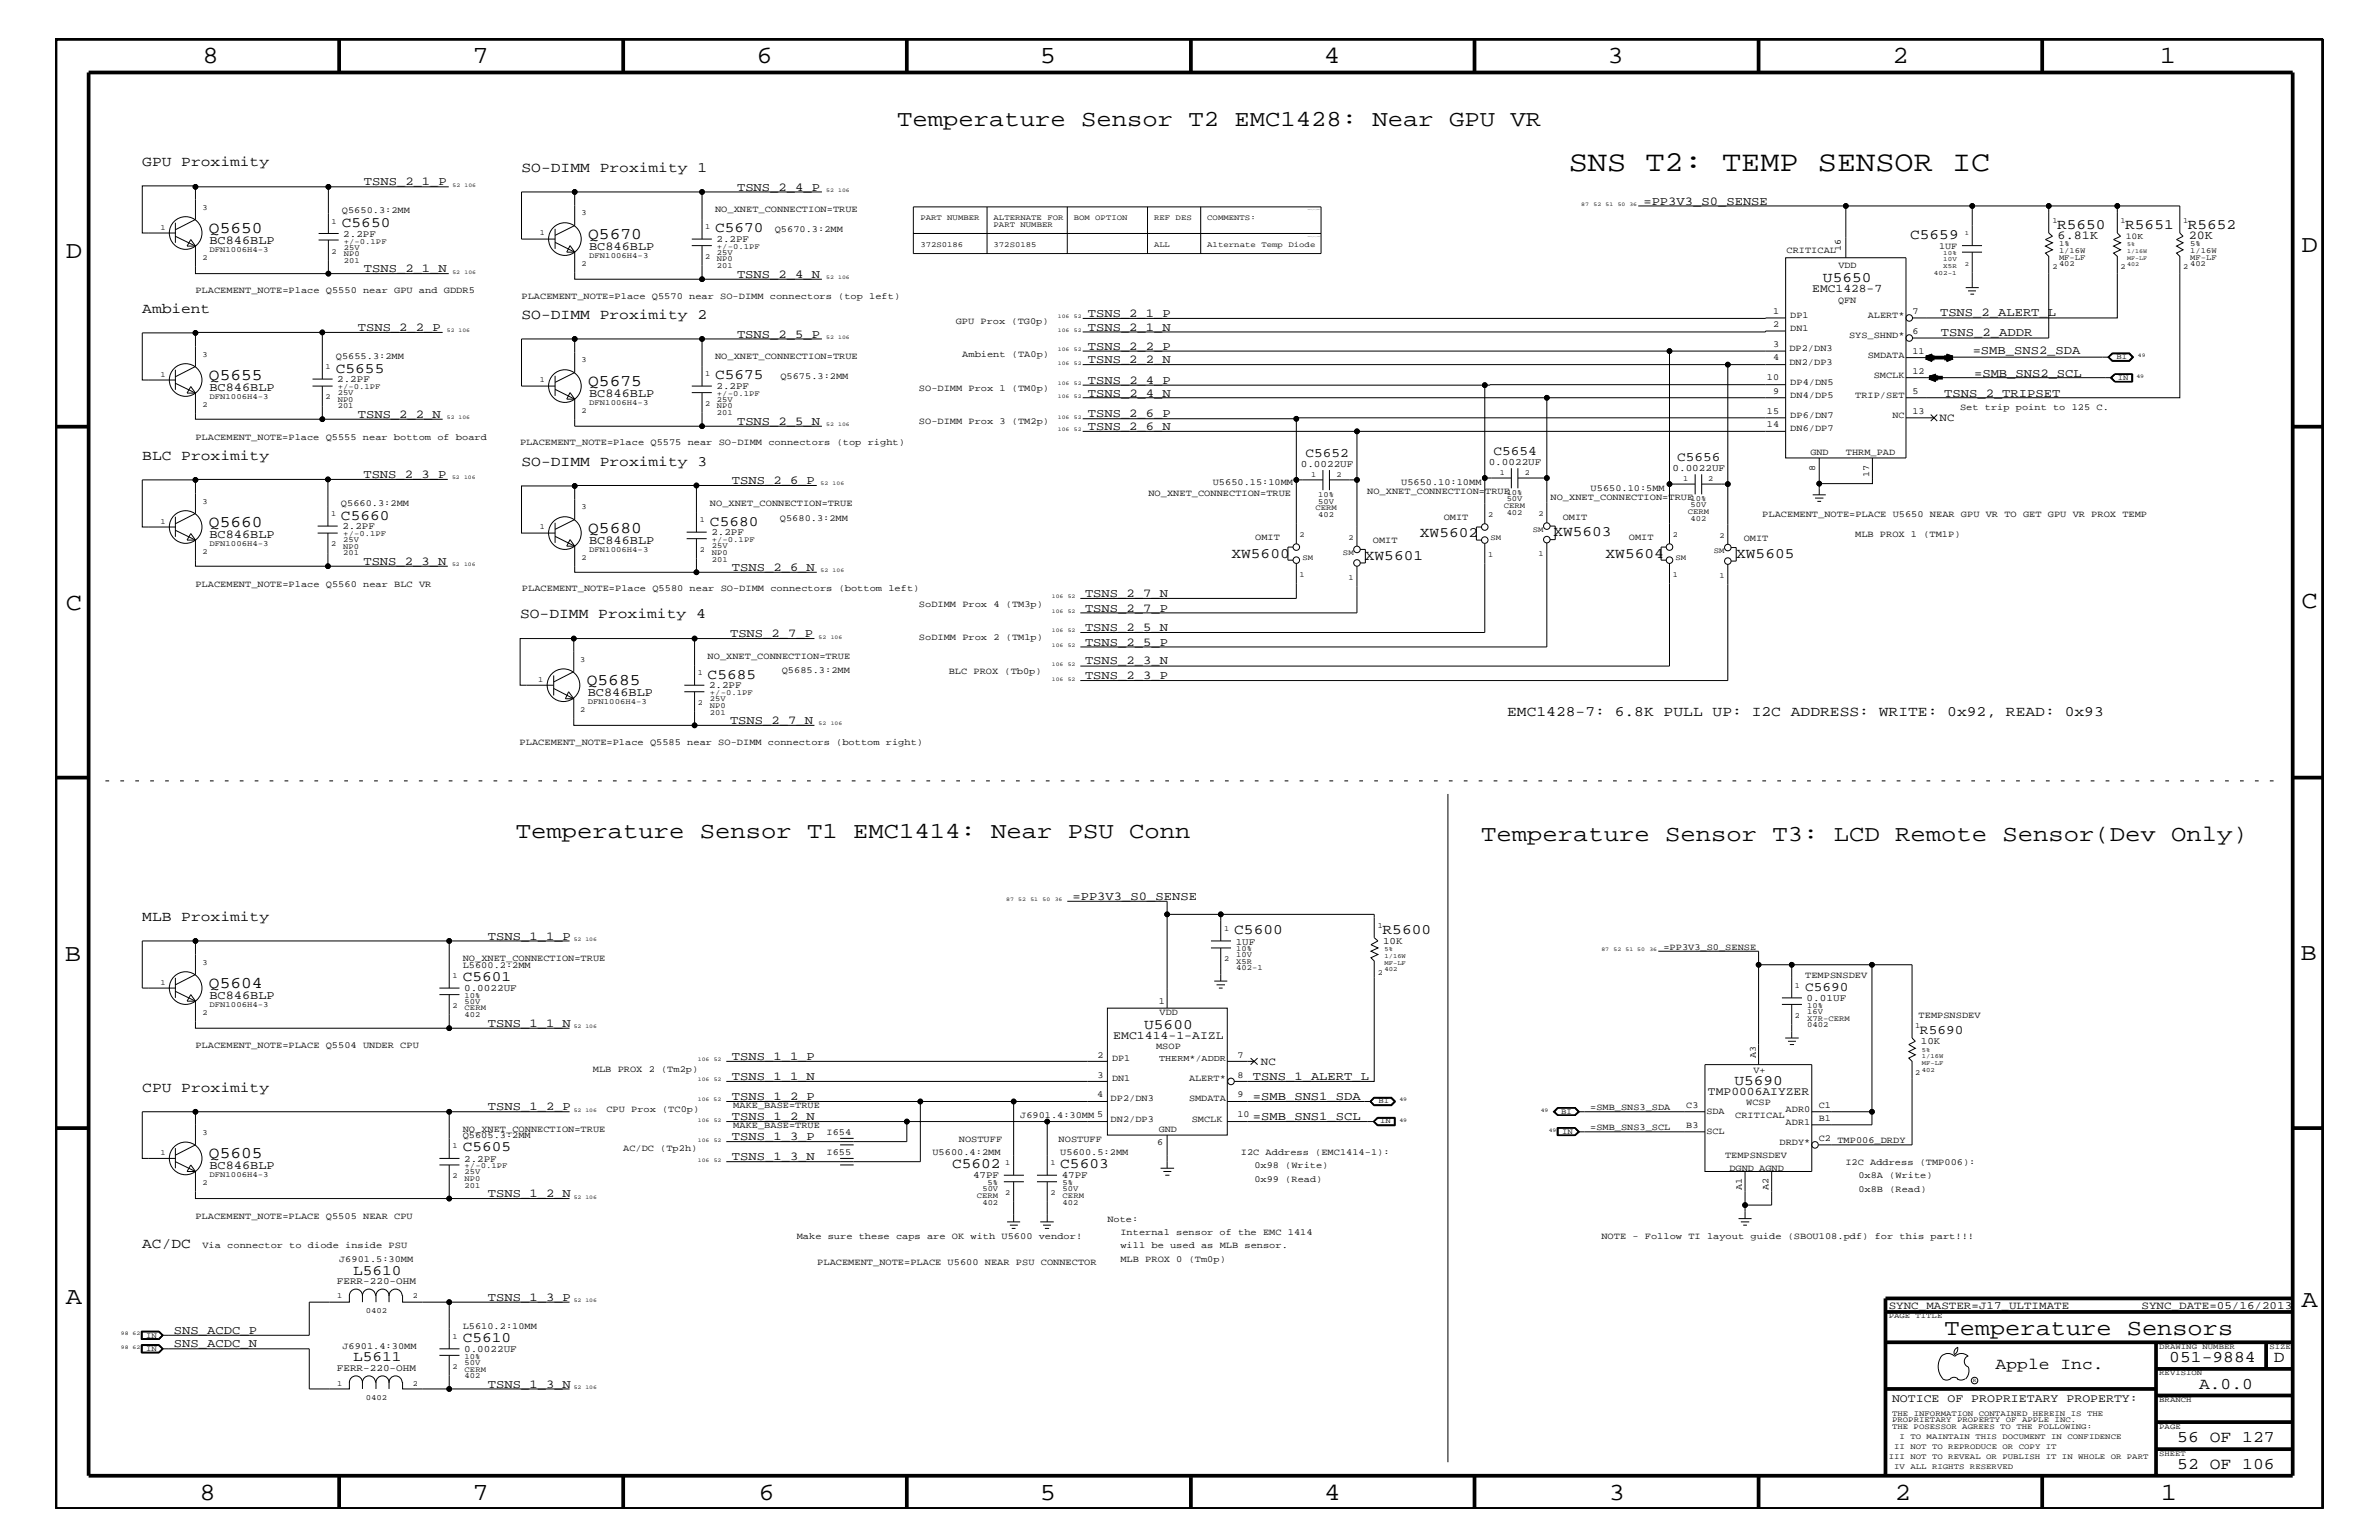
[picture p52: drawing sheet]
<svg xmlns="http://www.w3.org/2000/svg" width="432mm" height="279mm" viewBox="0 0 432 279" stroke-linecap="round" stroke-linejoin="round" font-family="sans-serif">
<defs><g id="words">
<text font-size="5.2" x="284.7" y="31.1">SNS T2: TEMP SENSOR IC</text>
<g font-size="4.5">
<text x="36.7" y="11.5">8</text>
<text x="85.8" y="11.5">7</text>
<text x="137.3" y="11.5">6</text>
<text x="188.7" y="11.5">5</text>
<text x="240.3" y="11.5">4</text>
<text x="291.8" y="11.5">3</text>
<text x="343.5" y="11.5">2</text>
<text x="392" y="11.5">1</text>
<text x="11.9" y="46.8">D</text>
<text x="417.7" y="45.7">D</text>
<text x="11.9" y="110.6">C</text>
<text x="417.7" y="110.3">C</text>
<text x="11.8" y="174.3">B</text>
<text x="417.6" y="174.2">B</text>
<text x="11.9" y="236.7">A</text>
<text x="417.7" y="237.1">A</text>
<text x="36.2" y="272.1">8</text>
<text x="85.8" y="272.1">7</text>
<text x="137.7" y="272.1">6</text>
<text x="188.7" y="272.1">5</text>
<text x="240.4" y="272.1">4</text>
<text x="292" y="272.1">3</text>
<text x="343.9" y="272.1">2</text>
<text x="392.2" y="272.1">1</text>
</g>
<g font-size="4.1">
<text x="162.8" y="22.9">Temperature Sensor T2 EMC1428: Near GPU VR</text>
<text x="93.6" y="152">Temperature Sensor T1 EMC1414: Near PSU Conn</text>
<text x="268.8" y="152.6">Temperature Sensor T3: LCD Remote Sensor(Dev Only)</text>
<text x="352.9" y="242.3">Temperature Sensors</text>
</g>
<g font-size="3">
<text x="37.9" y="42.3">Q5650</text>
<text x="106.8" y="43.4">Q5670</text>
<text x="37.9" y="68.9">Q5655</text>
<text x="106.8" y="70">Q5675</text>
<text x="37.9" y="95.6">Q5660</text>
<text x="106.8" y="96.7">Q5680</text>
<text x="106.5" y="124.3">Q5685</text>
<text x="37.9" y="179.3">Q5604</text>
<text x="37.9" y="210.2">Q5605</text>
<text x="362.2" y="248.4">Apple Inc.</text>
<text x="393.7" y="247.1">051-9884</text>
<text x="399.2" y="252">A.0.0</text>
<text x="412.7" y="247.1">D</text>
<text x="395.2" y="261.6">56 OF 127</text>
<text x="395.2" y="266.6">52 OF 106</text>
</g>
<g font-size="2.6">
<text x="25.8" y="30.2">GPU Proximity</text>
<text x="94.7" y="31.2">SO-DIMM Proximity 1</text>
<text x="62.1" y="41.2">C5650</text>
<text x="373.4" y="41.5">R5650</text>
<text x="385.7" y="41.5">R5651</text>
<text x="397.1" y="41.5">R5652</text>
<text x="129.8" y="42.1">C5670</text>
<text x="346.7" y="43.4">C5659</text>
<text x="330.9" y="51.3">U5650</text>
<text x="25.8" y="56.8">Ambient</text>
<text x="94.7" y="57.9">SO-DIMM Proximity 2</text>
<text x="61" y="67.6">C5655</text>
<text x="129.8" y="68.8">C5675</text>
<text x="25.8" y="83.5">BLC Proximity</text>
<text x="94.7" y="84.5">SO-DIMM Proximity 3</text>
<text x="61.9" y="94.3">C5660</text>
<text x="128.9" y="95.4">C5680</text>
<text x="223.5" y="101.2">XW5600</text>
<text x="247.7" y="101.6">XW5601</text>
<text x="257.7" y="97.4">XW5602</text>
<text x="281.9" y="97.3">XW5603</text>
<text x="291.4" y="101.2">XW5604</text>
<text x="315.1" y="101.3">XW5605</text>
<text x="94.4" y="112.2">SO-DIMM Proximity 4</text>
<text x="128.4" y="123.1">C5685</text>
<text x="273.6" y="130">EMC1428-7: 6.8K PULL UP: I2C ADDRESS: WRITE: 0x92, READ: 0x93</text>
<text x="25.8" y="167.1">MLB Proximity</text>
<text x="224" y="169.5">C5600</text>
<text x="251" y="169.4">R5600</text>
<text x="84" y="178">C5601</text>
<text x="207.7" y="186.7">U5600</text>
<text x="314.8" y="196.8">U5690</text>
<text x="25.8" y="198.1">CPU Proximity</text>
<text x="84" y="208.9">C5605</text>
<text x="172.8" y="211.9">C5602</text>
<text x="192.4" y="211.9">C5603</text>
<text x="25.8" y="226.5">AC/DC</text>
<text x="64.1" y="231.3">L5610</text>
<text x="84" y="243.5">C5610</text>
<text x="64.1" y="247">L5611</text>
</g>
<g font-size="2.4">
<text x="236.9" y="82.8">C5652</text>
<text x="271.1" y="82.5">C5654</text>
<text x="304.4" y="83.6">C5656</text>
<text x="327.7" y="179.9">C5690</text>
<text x="348.5" y="187.6">R5690</text>
</g>
<g font-size="2.2">
<text x="66" y="33.6">TSNS_2_1_P</text>
<text x="133.8" y="34.7">TSNS_2_4_P</text>
<text x="298.3" y="37.2">=PP3V3_S0_SENSE</text>
<text x="38" y="44.2">BC846BLP</text>
<text x="106.9" y="45.3">BC846BLP</text>
<text x="373.5" y="43.4">6.81K</text>
<text x="397.3" y="43.4">20K</text>
<text x="66" y="49.4">TSNS_2_1_N</text>
<text x="133.8" y="50.4">TSNS_2_4_N</text>
<text x="197.4" y="57.5">TSNS_2_1_P</text>
<text x="197.4" y="60">TSNS_2_1_N</text>
<text x="352.1" y="57.3">TSNS_2_ALERT_L</text>
<text x="64.9" y="60.1">TSNS_2_2_P</text>
<text x="133.8" y="61.3">TSNS_2_5_P</text>
<text x="197.4" y="65.9">TSNS_2_2_N</text>
<text x="197.4" y="63.4">TSNS_2_2_P</text>
<text x="352.3" y="60.9">TSNS_2_ADDR</text>
<text x="358.1" y="64.3">=SMB_SNS2_SDA</text>
<text x="38" y="70.9">BC846BLP</text>
<text x="106.9" y="72">BC846BLP</text>
<text x="197.4" y="72">TSNS_2_4_N</text>
<text x="197.4" y="69.6">TSNS_2_4_P</text>
<text x="352.9" y="72">TSNS_2_TRIPSET</text>
<text x="358.3" y="68.4">=SMB_SNS2_SCL</text>
<text x="64.9" y="75.8">TSNS_2_2_N</text>
<text x="133.8" y="77.1">TSNS_2_5_N</text>
<text x="197.4" y="75.7">TSNS_2_6_P</text>
<text x="197.4" y="78">TSNS_2_6_N</text>
<text x="66" y="86.7">TSNS_2_3_P</text>
<text x="132.8" y="87.8">TSNS_2_6_P</text>
<text x="38" y="97.6">BC846BLP</text>
<text x="106.9" y="98.7">BC846BLP</text>
<text x="66" y="102.5">TSNS_2_3_N</text>
<text x="132.8" y="103.6">TSNS_2_6_N</text>
<text x="196.9" y="108.2">TSNS_2_7_N</text>
<text x="196.9" y="111">TSNS_2_7_P</text>
<text x="132.5" y="115.6">TSNS_2_7_P</text>
<text x="196.9" y="114.4">TSNS_2_5_N</text>
<text x="196.9" y="117.2">TSNS_2_5_P</text>
<text x="196.9" y="123.2">TSNS_2_3_P</text>
<text x="196.9" y="120.4">TSNS_2_3_N</text>
<text x="106.7" y="126.3">BC846BLP</text>
<text x="132.5" y="131.3">TSNS_2_7_N</text>
<text x="194.6" y="163.3">=PP3V3_S0_SENSE</text>
<text x="88.6" y="170.5">TSNS_1_1_P</text>
<text x="38" y="181.2">BC846BLP</text>
<text x="88.6" y="186.3">TSNS_1_1_N</text>
<text x="132.8" y="192.3">TSNS_1_1_P</text>
<text x="132.8" y="195.9">TSNS_1_1_N</text>
<text x="227.4" y="195.9">TSNS_1_ALERT_L</text>
<text x="88.6" y="201.5">TSNS_1_2_P</text>
<text x="132.8" y="199.6">TSNS_1_2_P</text>
<text x="132.8" y="203.2">TSNS_1_2_N</text>
<text x="227.4" y="203.2">=SMB_SNS1_SCL</text>
<text x="227.4" y="199.6">=SMB_SNS1_SDA</text>
<text x="132.8" y="206.9">TSNS_1_3_P</text>
<text x="38" y="212.1">BC846BLP</text>
<text x="132.8" y="210.5">TSNS_1_3_N</text>
<text x="88.6" y="217.2">TSNS_1_2_N</text>
<text x="88.6" y="236">TSNS_1_3_P</text>
<text x="31.6" y="242">SNS_ACDC_P</text>
<text x="31.6" y="244.5">SNS_ACDC_N</text>
<text x="88.6" y="251.7">TSNS_1_3_N</text>
</g>
<g font-size="2.1">
<text x="328.9" y="53">EMC1428-7</text>
<text x="202.1" y="188.6">EMC1414-1-AIZL</text>
<text x="310" y="198.7">TMP0006AIYZER</text>
<text x="343.4" y="254.4">NOTICE OF PROPRIETARY PROPERTY:</text>
</g>
<g font-size="2">
<text x="352" y="76.4">NC</text>
<text x="228.9" y="193.2">NC</text>
<text x="342.8" y="237.4">SYNC_MASTER=J17_ULTIMATE</text>
<text x="388.7" y="237.4">SYNC_DATE=05/16/2013</text>
</g>
<g font-size="1.8">
<text x="62.3" y="43">2.2PF</text>
<text x="130" y="44">2.2PF</text>
<text x="61.2" y="69.4">2.2PF</text>
<text x="130" y="70.6">2.2PF</text>
<text x="236.1" y="84.7">0.0022UF</text>
<text x="270.2" y="84.4">0.0022UF</text>
<text x="303.6" y="85.4">0.0022UF</text>
<text x="62.1" y="96">2.2PF</text>
<text x="129.1" y="97.1">2.2PF</text>
<text x="128.7" y="124.9">2.2PF</text>
<text x="224.3" y="171.4">1UF</text>
<text x="251" y="171.2">10K</text>
<text x="84.2" y="179.9">0.0022UF</text>
<text x="327.9" y="181.6">0.01UF</text>
<text x="348.7" y="189.4">10K</text>
<text x="84.2" y="210.8">2.2PF</text>
<text x="176.6" y="213.8">47PF</text>
<text x="192.7" y="213.8">47PF</text>
<text x="61.1" y="232.9">FERR-220-OHM</text>
<text x="84.2" y="245.3">0.0022UF</text>
<text x="61.1" y="248.7">FERR-220-OHM</text>
</g>
<g font-size="1.7">
<text x="62.1" y="38.7">Q5650.3:2MM</text>
<text x="129.8" y="38.5">NO_XNET_CONNECTION=TRUE</text>
<text x="140.6" y="42.1">Q5670.3:2MM</text>
<text x="324.3" y="45.9">CRITICAL</text>
<text x="334.1" y="45.5" transform="rotate(-90 334.1 45.5)">16</text>
<text x="352" y="45.2">1UF</text>
<text x="35.5" y="53.2">PLACEMENT_NOTE=Place Q5550 near GPU and GDDR5</text>
<text x="333.7" y="48.5">VDD</text>
<text x="94.7" y="54.2">PLACEMENT_NOTE=Place Q5570 near SO-DIMM connectors (top left)</text>
<text x="173.5" y="58.7">GPU Prox (TG0p)</text>
<text x="321.8" y="59.4">2</text>
<text x="321.8" y="56.9">1</text>
<text x="325" y="57.7">DP1</text>
<text x="333.6" y="54.9">QFN</text>
<text x="339" y="57.7">ALERT*</text>
<text x="347.1" y="56.9">7</text>
<text x="61" y="65.1">Q5655.3:2MM</text>
<text x="129.8" y="65.1">NO_XNET_CONNECTION=TRUE</text>
<text x="174.7" y="64.8">Ambient (TA0p)</text>
<text x="321.8" y="63">3</text>
<text x="321.8" y="65.4">4</text>
<text x="324.8" y="63.7">DP2/DN3</text>
<text x="325" y="60.1">DN1</text>
<text x="335.6" y="61.3">SYS_SHND*</text>
<text x="339" y="64.9">SMDATA</text>
<text x="347.1" y="64.2">11</text>
<text x="347.1" y="60.6">6</text>
<text x="141.6" y="68.7">Q5675.3:2MM</text>
<text x="166.8" y="70.9">SO-DIMM Prox 1 (TM0p)</text>
<text x="320.7" y="69">10</text>
<text x="321.8" y="71.5">9</text>
<text x="324.8" y="66.2">DN2/DP3</text>
<text x="325" y="69.8">DP4/DN5</text>
<text x="340.1" y="68.5">SMCLK</text>
<text x="347.1" y="71.5">5</text>
<text x="347.1" y="67.8">12</text>
<text x="166.8" y="76.9">SO-DIMM Prox 3 (TM2p)</text>
<text x="320.7" y="75.1">15</text>
<text x="320.7" y="77.5">14</text>
<text x="325" y="75.8">DP6/DN7</text>
<text x="325" y="72.2">DN4/DP5</text>
<text x="336.7" y="72.2">TRIP/SET</text>
<text x="343.5" y="75.8">NC</text>
<text x="347.1" y="75.1">13</text>
<text x="355.8" y="74.4">Set trip point to 125 C.</text>
<text x="35.5" y="79.9">PLACEMENT_NOTE=Place Q5555 near bottom of board</text>
<text x="94.4" y="80.7">PLACEMENT_NOTE=Place Q5575 near SO-DIMM connectors (top right)</text>
<text x="325" y="78.3">DN6/DP7</text>
<text x="328.6" y="82.5">GND</text>
<text x="335" y="82.5">THRM_PAD</text>
<text x="220.1" y="88.1">U5650.15:10MM</text>
<text x="248.2" y="89.7">NO_XNET_CONNECTION=TRUE</text>
<text x="254.3" y="88">U5650.10:10MM</text>
<text x="288.7" y="89">U5650.10:5MM</text>
<text x="329.4" y="85.5" transform="rotate(-90 329.4 85.5)">8</text>
<text x="339.3" y="86.6" transform="rotate(-90 339.3 86.6)">17</text>
<text x="61.9" y="91.8">Q5660.3:2MM</text>
<text x="128.9" y="91.7">NO_XNET_CONNECTION=TRUE</text>
<text x="141.6" y="94.6">Q5680.3:2MM</text>
<text x="208.4" y="90">NO_XNET_CONNECTION=TRUE</text>
<text x="262" y="94.3">OMIT</text>
<text x="281.4" y="90.7">NO_XNET_CONNECTION=TRUE</text>
<text x="283.6" y="94.3">OMIT</text>
<text x="319.9" y="93.8">PLACEMENT_NOTE=PLACE U5650 NEAR GPU VR TO GET GPU VR PROX TEMP</text>
<text x="227.8" y="98">OMIT</text>
<text x="249.2" y="98.5">OMIT</text>
<text x="295.7" y="98">OMIT</text>
<text x="316.5" y="98.2">OMIT</text>
<text x="336.7" y="97.4">MLB PROX 1 (TM1P)</text>
<text x="35.5" y="106.5">PLACEMENT_NOTE=Place Q5560 near BLC VR</text>
<text x="94.7" y="107.2">PLACEMENT_NOTE=Place Q5580 near SO-DIMM connectors (bottom left)</text>
<text x="166.8" y="110.2">SoDIMM Prox 4 (TM3p)</text>
<text x="128.4" y="119.5">NO_XNET_CONNECTION=TRUE</text>
<text x="166.8" y="116.2">SoDIMM Prox 2 (TM1p)</text>
<text x="141.9" y="122">Q5685.3:2MM</text>
<text x="172.2" y="122.3">BLC PROX (Tb0p)</text>
<text x="94.3" y="135.2">PLACEMENT_NOTE=Place Q5585 near SO-DIMM connectors (bottom right)</text>
<text x="301.9" y="172.3">=PP3V3_S0_SENSE</text>
<text x="84" y="175.6">L5600.2:2MM</text>
<text x="84" y="174.4">NO_XNET_CONNECTION=TRUE</text>
<text x="327.7" y="177.4">TEMPSNSDEV</text>
<text x="210.3" y="182.2">1</text>
<text x="210.5" y="184.1">VDD</text>
<text x="348.2" y="184.7">TEMPSNSDEV</text>
<text x="35.5" y="190.2">PLACEMENT_NOTE=PLACE Q5504 UNDER CPU</text>
<text x="199.2" y="191.9">2</text>
<text x="209.8" y="190.4">MSOP</text>
<text x="224.6" y="191.9">7</text>
<text x="318.7" y="192" transform="rotate(-90 318.7 192)">A3</text>
<text x="107.6" y="194.4">MLB PROX 2 (Tm2p)</text>
<text x="199.2" y="195.5">3</text>
<text x="201.8" y="196.2">DN1</text>
<text x="201.8" y="192.6">DP1</text>
<text x="215.8" y="196.2">ALERT*</text>
<text x="224.6" y="195.5">8</text>
<text x="318.3" y="194.7">V+</text>
<text x="110.1" y="201.7">CPU Prox (TC0p)</text>
<text x="133.1" y="201">MAKE_BASE=TRUE</text>
<text x="185.2" y="202.9">J6901.4:30MM 5</text>
<text x="199.1" y="199.1">4</text>
<text x="201.6" y="199.8">DP2/DN3</text>
<text x="201.6" y="203.5">DN2/DP3</text>
<text x="215.8" y="199.8">SMDATA</text>
<text x="216.3" y="203.5">SMCLK</text>
<text x="224.6" y="202.7">10</text>
<text x="224.6" y="199.1">9</text>
<text x="288.6" y="201.5">=SMB_SNS3_SDA</text>
<text x="306.1" y="200.9">C3</text>
<text x="309.7" y="202.1">SDA</text>
<text x="315" y="202.9">CRITICAL</text>
<text x="316.9" y="200.4">WCSP</text>
<text x="324.1" y="201.7">ADR0</text>
<text x="330.1" y="200.9">C1</text>
<text x="330.1" y="203.4">B1</text>
<text x="84" y="206.5">Q5605.3:2MM</text>
<text x="84" y="205.3">NO_XNET_CONNECTION=TRUE</text>
<text x="113.1" y="208.9">AC/DC (Tp2h)</text>
<text x="133.1" y="204.7">MAKE_BASE=TRUE</text>
<text x="150" y="205.9">I654</text>
<text x="150" y="209.6">I655</text>
<text x="169.2" y="209.6">U5600.4:2MM</text>
<text x="174" y="207.1">NOSTUFF</text>
<text x="192.2" y="207.1">NOSTUFF</text>
<text x="192.4" y="209.6">U5600.5:2MM</text>
<text x="210.1" y="207.7">6</text>
<text x="210.3" y="205.3">GND</text>
<text x="225.2" y="209.6">I2C Address (EMC1414-1):</text>
<text x="288.6" y="205.1">=SMB_SNS3_SCL</text>
<text x="306.1" y="204.6">B3</text>
<text x="309.7" y="205.8">SCL</text>
<text x="323" y="207.7">DRDY*</text>
<text x="324.1" y="204.1">ADR1</text>
<text x="330.1" y="207">C2 TMP006_DRDY</text>
<text x="227.7" y="214.4">0x99 (Read)</text>
<text x="227.7" y="211.9">0x98 (Write)</text>
<text x="313.1" y="210.2">TEMPSNSDEV</text>
<text x="313.9" y="212.4">DGND AGND</text>
<text x="316.1" y="215.8" transform="rotate(-90 316.1 215.8)">A1</text>
<text x="321" y="215.8" transform="rotate(-90 321 215.8)">A2</text>
<text x="334.9" y="211.4">I2C Address (TMP006):</text>
<text x="337.3" y="213.8">0x8A (Write)</text>
<text x="35.5" y="221.1">PLACEMENT_NOTE=PLACE Q5505 NEAR CPU</text>
<text x="201" y="221.7">Note:</text>
<text x="337.3" y="216.2">0x8B (Read)</text>
<text x="36.7" y="226.5">Via connector to diode inside PSU</text>
<text x="144.6" y="224.7">Make sure these caps are OK with U5600 vendor!</text>
<text x="203.4" y="226.5">will be used as MLB sensor.</text>
<text x="203.4" y="224.1">Internal sensor of the EMC 1414</text>
<text x="290.7" y="224.7">NOTE - Follow TI layout guide (SBOU108.pdf) for this part!!!</text>
<text x="61.6" y="229">J6901.5:30MM</text>
<text x="148.3" y="229.6">PLACEMENT_NOTE=PLACE U5600 NEAR PSU CONNECTOR</text>
<text x="203.4" y="229">MLB PROX 0 (Tm0p)</text>
<text x="62.1" y="244.7">J6901.4:30MM</text>
<text x="84" y="241.1">L5610.2:10MM</text>
</g>
<g font-size="1.6">
<text x="385.8" y="43.4">10K</text>
<text x="210.4" y="192.6">THERM*/ADDR</text>
</g>
<g font-size="1.4">
<text x="29.1" y="41.7">1</text>
<text x="36.7" y="38">3</text>
<text x="60.2" y="40.6">1</text>
<text x="105.6" y="39.1">3</text>
<text x="128" y="41.5">1</text>
<text x="167" y="40">PART NUMBER</text>
<text x="180.3" y="41.2">PART NUMBER</text>
<text x="180.3" y="40">ALTERNATE FOR</text>
<text x="194.9" y="40">BOM OPTION</text>
<text x="209.5" y="40">REF DES</text>
<text x="219.1" y="40">COMMENTS:</text>
<text x="372.5" y="40.4">1</text>
<text x="384.9" y="40.4">1</text>
<text x="396.2" y="40.4">1</text>
<text x="36.7" y="47.1">2</text>
<text x="38" y="45.7">DFN1006H4-3</text>
<text x="60.2" y="46">2</text>
<text x="62.4" y="45.3">25V</text>
<text x="62.4" y="46.5">NP0</text>
<text x="62.4" y="44.2">+/-0.1PF</text>
<text x="62.4" y="47.7">201</text>
<text x="98" y="42.7">1</text>
<text x="106.9" y="46.8">DFN1006H4-3</text>
<text x="128" y="47">2</text>
<text x="130.1" y="46.3">25V</text>
<text x="130.1" y="47.4">NP0</text>
<text x="130.1" y="45.2">+/-0.1PF</text>
<text x="167" y="44.8">372S0186</text>
<text x="180.3" y="44.8">372S0185</text>
<text x="209.5" y="44.8">ALL</text>
<text x="219.1" y="44.8">Alternate Temp Diode</text>
<text x="373.7" y="44.6">1%</text>
<text x="373.7" y="47.1">MF-LF</text>
<text x="373.7" y="45.9">1/16W</text>
<text x="397.5" y="45.9">1/16W</text>
<text x="397.5" y="47.1">MF-LF</text>
<text x="397.5" y="44.6">5%</text>
<text x="105.6" y="48.2">2</text>
<text x="130.1" y="48.7">201</text>
<text x="372.5" y="48.9">2</text>
<text x="373.7" y="48.3">402</text>
<text x="384.9" y="48.9">2</text>
<text x="396.2" y="48.9">2</text>
<text x="397.5" y="48.3">402</text>
<text x="36.7" y="64.7">3</text>
<text x="105.6" y="65.7">3</text>
<text x="384.1" y="65.1">BI</text>
<text x="29.1" y="68.4">1</text>
<text x="59.1" y="67">1</text>
<text x="61.3" y="71.7">25V</text>
<text x="61.3" y="70.6">+/-0.1PF</text>
<text x="98" y="69.4">1</text>
<text x="128" y="68.2">1</text>
<text x="130.1" y="71.8">+/-0.1PF</text>
<text x="384.4" y="68.9">IN</text>
<text x="36.7" y="73.8">2</text>
<text x="38" y="72.3">DFN1006H4-3</text>
<text x="59.1" y="72.4">2</text>
<text x="61.3" y="72.9">NP0</text>
<text x="61.3" y="74.1">201</text>
<text x="105.6" y="74.9">2</text>
<text x="106.9" y="73.4">DFN1006H4-3</text>
<text x="128" y="73.7">2</text>
<text x="130.1" y="72.9">25V</text>
<text x="130.1" y="74.1">NP0</text>
<text x="130.1" y="75.4">201</text>
<text x="238" y="86.5">1</text>
<text x="242.6" y="86.5">2</text>
<text x="272.2" y="86.1">1</text>
<text x="273.5" y="89.8">10%</text>
<text x="276.8" y="86.1">2</text>
<text x="305.5" y="87.2">1</text>
<text x="310" y="87.2">2</text>
<text x="29.1" y="95">1</text>
<text x="36.7" y="91.4">3</text>
<text x="60.1" y="93.7">1</text>
<text x="105.6" y="92.4">3</text>
<text x="127" y="94.8">1</text>
<text x="238.8" y="92.6">CERM</text>
<text x="239.3" y="90.1">10%</text>
<text x="239.3" y="91.4">50V</text>
<text x="239.3" y="93.8">402</text>
<text x="270.1" y="93.8">2</text>
<text x="273" y="92.2">CERM</text>
<text x="273.5" y="91">50V</text>
<text x="273.5" y="93.4">402</text>
<text x="279.2" y="93.7">2</text>
<text x="306.3" y="93.3">CERM</text>
<text x="306.8" y="90.9">10%</text>
<text x="306.8" y="92.1">50V</text>
<text x="306.8" y="94.5">402</text>
<text x="36.7" y="100.4">2</text>
<text x="38" y="99">DFN1006H4-3</text>
<text x="60.1" y="99.1">2</text>
<text x="62.3" y="98.4">25V</text>
<text x="62.3" y="99.6">NP0</text>
<text x="62.3" y="97.3">+/-0.1PF</text>
<text x="62.3" y="100.8">201</text>
<text x="98" y="96">1</text>
<text x="105.6" y="101.5">2</text>
<text x="106.9" y="100.1">DFN1006H4-3</text>
<text x="127" y="100.2">2</text>
<text x="129.2" y="99.5">25V</text>
<text x="129.2" y="100.7">NP0</text>
<text x="129.2" y="98.4">+/-0.1PF</text>
<text x="129.2" y="101.9">201</text>
<text x="235.9" y="97.4">2</text>
<text x="236.4" y="101.5">SM</text>
<text x="243.8" y="100.7">SM</text>
<text x="244.8" y="97.9">2</text>
<text x="270.1" y="101">1</text>
<text x="270.5" y="97.9">SM</text>
<text x="278.2" y="96.5">SM</text>
<text x="279.2" y="101">1</text>
<text x="303.6" y="97.4">2</text>
<text x="304.1" y="101.5">SM</text>
<text x="311.1" y="100.4">SM</text>
<text x="312.1" y="97.6">2</text>
<text x="235.9" y="104.7">1</text>
<text x="244.8" y="105.2">1</text>
<text x="303.6" y="104.7">1</text>
<text x="312.1" y="104.8">1</text>
<text x="97.7" y="123.7">1</text>
<text x="105.3" y="120.1">3</text>
<text x="126.7" y="122.5">1</text>
<text x="105.3" y="129.1">2</text>
<text x="106.7" y="127.7">DFN1006H4-3</text>
<text x="126.7" y="128">2</text>
<text x="128.9" y="127.2">25V</text>
<text x="128.9" y="128.5">NP0</text>
<text x="128.9" y="126.2">+/-0.1PF</text>
<text x="128.9" y="129.7">201</text>
<text x="222.2" y="168.9">1</text>
<text x="224.4" y="173.7">10V</text>
<text x="224.4" y="172.6">10%</text>
<text x="250.1" y="168.3">1</text>
<text x="29.1" y="178.7">1</text>
<text x="36.7" y="175">3</text>
<text x="82.1" y="177.4">1</text>
<text x="222.2" y="174.4">2</text>
<text x="224.4" y="174.9">X5R</text>
<text x="224.4" y="176.1">402-1</text>
<text x="250.1" y="176.8">2</text>
<text x="325.8" y="179.3">1</text>
<text x="36.7" y="184.1">2</text>
<text x="38" y="182.7">DFN1006H4-3</text>
<text x="82.1" y="182.9">2</text>
<text x="84.3" y="181">10%</text>
<text x="84.3" y="183.3">CERM</text>
<text x="84.3" y="182.1">50V</text>
<text x="84.3" y="184.6">402</text>
<text x="325.8" y="184.7">2</text>
<text x="328" y="185.2">X7R-CERM</text>
<text x="328" y="182.9">10%</text>
<text x="328" y="184">16V</text>
<text x="328" y="186.4">0402</text>
<text x="347.6" y="186.5">1</text>
<text x="347.6" y="195">2</text>
<text x="250.2" y="200.2">BI</text>
<text x="250.5" y="203.8">IN</text>
<text x="283.4" y="202">BI</text>
<text x="29.1" y="209.6">1</text>
<text x="36.7" y="205.9">3</text>
<text x="82.1" y="208.3">1</text>
<text x="283.5" y="205.7">IN</text>
<text x="36.7" y="215">2</text>
<text x="38" y="213.6">DFN1006H4-3</text>
<text x="82.1" y="213.8">2</text>
<text x="84.3" y="213">25V</text>
<text x="84.3" y="214.2">NP0</text>
<text x="84.3" y="211.9">+/-0.1PF</text>
<text x="84.3" y="215.5">201</text>
<text x="179.2" y="215">5%</text>
<text x="182.5" y="211.4">1</text>
<text x="190.7" y="211.4">1</text>
<text x="192.9" y="215">5%</text>
<text x="177.3" y="217.3">CERM</text>
<text x="178.3" y="216.1">50V</text>
<text x="178.3" y="218.6">402</text>
<text x="182.5" y="216.9">2</text>
<text x="190.7" y="216.9">2</text>
<text x="192.9" y="217.3">CERM</text>
<text x="192.9" y="216.1">50V</text>
<text x="192.9" y="218.6">402</text>
<text x="61.2" y="235.6">1</text>
<text x="66.4" y="238.2">0402</text>
<text x="74.9" y="235.6">2</text>
<text x="342.8" y="239.2">PAGE TITLE</text>
<text x="26.5" y="242.7">IN</text>
<text x="26.5" y="245.1">IN</text>
<text x="82.1" y="242.9">1</text>
<text x="391.9" y="244.7">DRAWING NUMBER</text>
<text x="411.9" y="244.7">SIZE</text>
<text x="61.2" y="251.4">1</text>
<text x="74.9" y="251.4">2</text>
<text x="82.1" y="248.4">2</text>
<text x="84.3" y="246.5">10%</text>
<text x="84.3" y="248.9">CERM</text>
<text x="84.3" y="247.6">50V</text>
<text x="84.3" y="250">402</text>
<text x="391.9" y="249.5">REVISION</text>
<text x="66.4" y="253.9">0402</text>
<text x="343.4" y="256.8">THE INFORMATION CONTAINED HEREIN IS THE</text>
<text x="391.9" y="254.4">BRANCH</text>
<text x="343.4" y="258">PROPRIETARY PROPERTY OF APPLE INC.</text>
<text x="343.4" y="259.3">THE POSESSOR AGREES TO THE FOLLOWING:</text>
<text x="343.8" y="262.9">II NOT TO REPRODUCE OR COPY IT</text>
<text x="344.8" y="261.1">I TO MAINTAIN THIS DOCUMENT IN CONFIDENCE</text>
<text x="391.9" y="259.3">PAGE</text>
<text x="342.8" y="264.7">III NOT TO REVEAL OR PUBLISH IT IN WHOLE OR PART</text>
<text x="343.8" y="266.6">IV ALL RIGHTS RESERVED</text>
<text x="391.9" y="264.1">SHEET</text>
</g>
<g font-size="1.2">
<text x="352.7" y="46.3">10%</text>
<text x="352.7" y="47.4">10V</text>
<text x="356.6" y="42.7">1</text>
<text x="351" y="49.9">402-1</text>
<text x="352.7" y="48.7">X5R</text>
<text x="356.6" y="48.2">2</text>
<text x="251.3" y="172.6">5%</text>
<text x="251.3" y="173.8">1/16W</text>
<text x="251.3" y="175">MF-LF</text>
<text x="251.3" y="176.2">402</text>
<text x="348.8" y="192">1/16W</text>
<text x="348.8" y="190.8">5%</text>
<text x="348.8" y="193.2">MF-LF</text>
<text x="348.8" y="194.4">402</text>
</g>
<g font-size="1.1">
<text x="386.1" y="47.1">MF-LF</text>
<text x="386.1" y="45.9">1/16W</text>
<text x="386.1" y="44.6">5%</text>
<text x="386.1" y="48.3">402</text>
</g>
<g font-size="1">
<text x="82.1" y="33.9">52</text>
<text x="84.3" y="33.9">106</text>
<text x="149.9" y="34.8">52</text>
<text x="152.1" y="34.8">106</text>
<text x="287" y="37.4">87</text>
<text x="289.2" y="37.4">52</text>
<text x="291.4" y="37.4">51</text>
<text x="293.6" y="37.4">50 36</text>
<text x="82.1" y="49.6">52</text>
<text x="84.3" y="49.6">106</text>
<text x="149.9" y="50.7">52</text>
<text x="152.1" y="50.7">106</text>
<text x="192" y="57.8">106</text>
<text x="194.9" y="57.8">52</text>
<text x="81.1" y="60.3">52 106</text>
<text x="149.9" y="61.5">52</text>
<text x="152.1" y="61.5">106</text>
<text x="192" y="63.7">106</text>
<text x="192" y="60.2">106</text>
<text x="194.9" y="63.7">52</text>
<text x="194.9" y="60.2">52</text>
<text x="388" y="64.8">49</text>
<text x="192" y="66.2">106</text>
<text x="192" y="69.9">106</text>
<text x="194.9" y="66.2">52</text>
<text x="194.9" y="69.9">52</text>
<text x="387.8" y="68.5">49</text>
<text x="81.1" y="76.1">52 106</text>
<text x="149.9" y="77.3">52</text>
<text x="152.1" y="77.3">106</text>
<text x="192" y="72.2">106</text>
<text x="192" y="76">106</text>
<text x="194.9" y="72.2">52</text>
<text x="194.9" y="76">52</text>
<text x="192" y="78.3">106</text>
<text x="194.9" y="78.3">52</text>
<text x="82" y="87">52</text>
<text x="84.2" y="87">106</text>
<text x="148.9" y="88.1">52</text>
<text x="151.1" y="88.1">106</text>
<text x="82" y="102.7">52</text>
<text x="84.2" y="102.7">106</text>
<text x="148.9" y="103.8">52</text>
<text x="151.1" y="103.8">106</text>
<text x="190.9" y="111.2">106</text>
<text x="190.9" y="108.6">106</text>
<text x="193.8" y="111.2">52</text>
<text x="193.8" y="108.6">52</text>
<text x="148.6" y="115.9">52</text>
<text x="150.8" y="115.9">106</text>
<text x="190.9" y="114.8">106</text>
<text x="190.9" y="117.4">106</text>
<text x="193.8" y="114.8">52</text>
<text x="193.8" y="117.4">52</text>
<text x="190.9" y="123.5">106</text>
<text x="190.9" y="120.8">106</text>
<text x="193.8" y="123.5">52</text>
<text x="193.8" y="120.8">52</text>
<text x="148.6" y="131.6">52</text>
<text x="150.8" y="131.6">106</text>
<text x="182.6" y="163.5">87</text>
<text x="184.8" y="163.5">52</text>
<text x="187" y="163.5">51</text>
<text x="189.2" y="163.5">50</text>
<text x="191.4" y="163.5">36</text>
<text x="104.1" y="170.7">52 106</text>
<text x="290.7" y="172.6">87</text>
<text x="292.9" y="172.6">52</text>
<text x="295.1" y="172.6">51 50</text>
<text x="299.4" y="172.6">36</text>
<text x="104.1" y="186.5">52 106</text>
<text x="126.7" y="192.6">106</text>
<text x="126.7" y="196.2">106</text>
<text x="129.5" y="192.6">52</text>
<text x="129.5" y="196.2">52</text>
<text x="104.1" y="201.7">52 106</text>
<text x="126.7" y="199.8">106</text>
<text x="126.7" y="203.5">106</text>
<text x="129.5" y="199.8">52</text>
<text x="129.5" y="203.5">52</text>
<text x="254" y="199.8">49</text>
<text x="254" y="203.5">49</text>
<text x="279.7" y="201.7">49</text>
<text x="126.7" y="207.1">106</text>
<text x="129.5" y="207.1">52</text>
<text x="281.1" y="205.3">49</text>
<text x="126.7" y="210.8">106</text>
<text x="129.5" y="210.8">52</text>
<text x="104.1" y="217.5">52 106</text>
<text x="104.1" y="236.2">52 106</text>
<text x="21.9" y="242.3">98 62</text>
<text x="21.9" y="244.7">98 62</text>
<text x="104.1" y="252">52 106</text>
<text x="358.1" y="250.7">R</text>
</g>
</g></defs>
<g fill="none" stroke="#000" stroke-width=".18">
<path d="M35.5 33.9v-.2h-9.7v8.6h6M35.5 33.9v5.9l-3.7 1.9M35.5 33.9h45.9M59.6 33.9v8.5M104.3 34.8v6.1l-3.5 1.8M127.4 34.8v8.6M149.2 34.8h-54.5v8.6h6.1M165.8 37.5h74v8.5h-74zM179.2 37.5v8.5M193.7 37.5v8.5M208.3 37.5v8.5M217.9 37.5v8.5"/>
<path d="M297.3 37.4h37.7M358 37.4h-23v9.4M358 37.4v7.2M358 37.4h13.9M384.3 37.4h-12.4v4.9l.6 .6-1.2 .6 1.2 .6-1.2 .5 1.2 .7-1.2 .6 .6 .6v14.8h-24.8M31.8 42.9l3.7 1.7h-1.5l.6-1.1 .9 1.1v5h24.1v-6.1M31.8 40.4v3.7M57.8 42.4h3.7M57.8 43.5h3.7M59.6 49.6h21.8M100.8 44l3.5 1.7h-1.4l.6-1.1 .8 1.1v5h23.1v-6.1M100.8 41.5v3.7"/>
<path d="M125.6 44.6h3.6M125.6 43.4h3.6M127.4 50.7h21.8M165.8 42.4h74M324.1 57.7l-127.6 .1M324.1 46.8h21.8v36.3h-21.8zM347.1 57.7h37.2v-11.2l-.7-.6 1.3-.6-1.3-.7 1.3-.5-1.3-.6 1.3-.6-.6-.6v-4.9h11.3v4.9l.6 .6-1.1 .6 1.1 .6-1.1 .5 1.1 .7-1.1 .6 .5 .6v25.7h-49.7M356.1 44.6h3.6M356.1 45.7h3.6M356.8 52.2h2.4M357.2 52.8h1.4M357.6 53.4h.7"/>
<path d="M358 45.7v6.5M31.8 69.5l3.7 1.8h-1.5l.6-1.2 .9 1.2v4.8h23v-6.1M31.8 67.1v3.6M35.5 60.4v6.1l-3.7 1.9M56.7 70h3.7M56.7 68.8h3.7M58.5 60.3h21.8M58.5 76.1h21.8M58.5 68.8v-8.5l-32.7 .1v8.5h6M100.8 70.6l3.5 1.8h-1.4l.6-1.2 .8 1.2v4.9h23.1M100.8 68.2v3.6M104.3 61.5v6.1l-3.5 1.8"/>
<path d="M125.6 71.2h3.6M125.6 70h3.6M127.4 71.2v6.1h21.8M127.4 61.5v8.5M149.2 61.5h-54.5v8.5h6.1M196.5 66.2h117.1M196.5 63.7h106.5v24.1h4.7M196.5 72.2h84.3v14.5M196.5 76h38.8M196.5 78.3h127.6M246.3 78.3v8.8h-5M269.5 69.9v25.1"/>
<path d="M280.8 72.2h43.3M303 63.7h21.1M324.1 66.2h-10.5v21.6M324.1 75.8h-88.8v22.9M324.1 69.8l-127.6 .1M324.1 60.1h-3.6v.1h-124M345.9 75.8h5.1M345.9 68.5h37.4M350.4 75.2l1.2 1.2M351.6 75.2l-1.2 1.2M382.6 64.8l.8-.8h3.1l.8 .8-.8 .8h-3.1zM382.8 64.8l.7-.6h2.9l.6 .6-.6 .6h-2.9z"/>
<path d="M382.8 64.8l-36.9 .1M383 68.5l.8-.7h3.3v1.5h-3.3zM383.4 64.1h3.1l.7 .7-.7 .7h-3.1M383.4 64.1h3.1l.6 .7-.6 .7h-3.1M383.4 64.1l-.7 .7 .7 .7M383.9 69.2h3.1M383.9 67.8l-.8 .7 .8 .8M383.9 67.9l-.7 .6 .7 .7M383.9 67.9l-.6 .6 .6 .7M383.9 67.9h3.1M386.9 67.9v1.3M387 67.8v1.5"/>
<path d="M31.8 96.2l3.7 1.8h-1.5l.6-1.2 .9 1.2v4.7h24v-6M31.8 93.8v3.6M35.5 87.1h-9.7v8.5h6M57.7 96.7h3.6M57.7 95.4h3.6M59.5 87v8.4M81.3 87h-45.8v6.2l-3.7 1.8M100.8 97.3l3.5 1.8h-1.4l.6-1.2 .8 1.2v4.7h44M100.8 96l3.5-1.7v-6.1h-9.6v8.5h6.1M100.8 94.9v3.6M124.6 96.5h3.7M124.6 97.7h3.7"/>
<path d="M126.4 88.1v8.4M126.4 97.7v6.1M148.3 88.1l-44 .1M234.7 99.3h-.9v2.3h.9M235.3 87.1h4.8M240.1 85.3v3.6M241.3 85.3v3.6M246.3 87.1v12M246.9 99.7h.9v2.4h-.9M268.8 95.6h-.8v2.4h.8M269.5 86.7h4.8M269.5 98.7v16.1h-73.4"/>
<path d="M274.3 84.9v3.7M275.5 86.7h5.3v8.2M275.5 84.9v3.7M280.8 98.5v18.9h-84.7M281.3 95.4h1v2.5h-1M302.4 99.3h-.9v2.3h.9M303 87.8v10.9M307.7 86v3.7M308.9 86v3.7M308.9 87.8h4.7v10.9M314.2 99.3h.9v2.5h-.9M329 89.8h2.4"/>
<path d="M329.4 90.4h1.6M329.9 91h.6M330.2 83.1v4.6h9.7v-4.6M330.2 87.7v2.1M59.5 102.7h21.8M104.1 115.9h22v8.4M126.1 115.9h21.7M235.3 102.2v6.4h-39.2M246.3 102.7v8.5h-50.2M303 102.2v18.6h-106.9M313.6 102.4v21.1h-117.5M100.5 124.9l3.6 1.9h-1.5l.6-1.3 .9 1.3v4.8h22v-6.1"/>
<path d="M100.5 123.7l3.6-1.8v-6h-9.7v8.4h6.1M100.5 122.5v3.7M124.2 125.5h3.6M124.2 124.3h3.6M126.1 131.6h21.7M262.8 144v121.3M31.8 179.9l3.7 1.7h-1.5l.6-1.1 .9 1.1v4.9h67.9M31.8 177.4v3.6M35.5 170.7v6.1l-3.7 1.9M79.8 179.3h3.6M81.5 170.7v8.6M103.4 170.7h-77.6v8.6h6"/>
<path d="M193.7 163.5h18.1v19.4M211.8 165.9h37.6v4.2l.7 .6-1.3 .7 1.3 .6-1.3 .6 1.3 .6-1.3 .6 .6 .6v21.8h-25.4M219.8 170.7h3.6M219.8 172h3.6M220.4 178h2.4M220.8 178.7h1.5M221.2 179.3h.7M221.6 165.9v4.8M221.6 172v6M301 172.6h18.2v20.6M319.2 175h27.8v13.3l.6 .6-1.1 .6 1.1 .7-1.1 .6 1.1 .6-1.1 .6 .5 .6v15.1h-16.9M325.2 175v6"/>
<path d="M339.8 175v26.7h-11M79.8 180.5h3.6M81.5 180.5v6M131.8 192.6h69.2M131.8 199.8h35.2M131.8 196.2h69.2M184 199.8h-17v11h-35.2M201 199.8h-17v13.4M201 182.9h21.8v23h-21.8zM222.8 199.8h26M222.8 192.6h4.9M227 192l1.3 1.2"/>
<path d="M228.3 192l-1.3 1.2M248.8 199.8l.6-.6h3.1l.6 .6-.6 .6h-3.1zM249.3 199.1h3.3l.7 .7-.7 .8h-3.3l-.6-.8zM249.4 199.2l-.7 .6 .7 .7M249.4 199.2l-.6 .6 .6 .7M249.4 199.2h3.2l.6 .6-.6 .7h-3.2M249.4 199.2h3.1l.7 .6-.7 .7h-3.1M309.5 193.2h19.3v19.3h-19.3zM323.4 181h3.7M323.4 182.2h3.7M324 188.3h2.5M324.5 188.9h1.5"/>
<path d="M324.9 189.5h.7M325.2 182.2v6.1M31.8 210.8l3.7 1.7h-1.5l.6-1.1 .9 1.1v5h46v-6.1M31.8 209.6l3.7-1.9v-6h-9.7v8.5h6M31.8 208.3v3.6M35.5 201.7h67.9M79.8 210.2h3.6M79.8 211.4h3.6M81.5 201.7v8.5M81.5 217.5h21.9M131.8 203.5h32.8v3.6h-32.8M152.5 207.7h2.4"/>
<path d="M152.5 206.5h2.4M152.5 211.4h2.4M152.5 210.2h2.4M164.6 203.5h25.5M182.2 214.4h3.6M182.2 213.2h3.6M184 214.4v7.3M188.2 213.2h3.7M188.2 214.4h3.7M190.1 214.4v7.3M201 203.5h-10.9v9.7M210.7 211.9h2.4"/>
<path d="M211.2 212.5h1.4M211.5 213.2h.8M211.8 205.9v6M222.8 203.5h26.6M249.3 203.5l.7-.7h3.2v1.4h-3.2zM249.4 203.5l.7-.6h3v1.2h-3zM250 202.7h3.2v1.5h-3.2l-.7-.7zM282.6 204.6h3.3l.8 .7-.8 .7h-3.3zM282.7 200.9h3.2l.8 .8-.8 .7h-3.2l-.8-.7zM282.7 204.6v1.4M282.8 201h3l.6 .7h23.1M282.8 204.7h3l.6 .6"/>
<path d="M282.8 200.9h3l.8 .8-.8 .7h-3l-.8-.7zM282.8 204.7h3l.7 .6-.7 .6M282.8 201h3l.7 .7-.7 .6h-3M282.8 201l-.7 .7 .7 .6M282.8 201l-.6 .7 .6 .6M282.8 204.7v1.2h3M285.8 204.6l.8 .7-.8 .7M286.4 205.3h23.1M286.4 205.3l-.6 .6M286.4 201.7l-.6 .6h-3M316.7 212.5v8.6M321.6 212.5v6.1h-4.9"/>
<path d="M339.8 201.7v2.4h-11M63.4 235v1.2h-7.3v6.1h-26.6M63.4 235.1a1.19 1.19 0 0 1 1.2-1.2 1.19 1.19 0 0 1 1.2 1.2 1.19 1.19 0 0 1 1.2-1.2 1.19 1.19 0 0 1 1.2 1.2M65.8 235v1.2M68.2 235v1.2M68.2 235.1a1.19 1.19 0 0 1 1.2-1.2 1.19 1.19 0 0 1 1.2 1.2 1.19 1.19 0 0 1 1.2-1.2 1.19 1.19 0 0 1 1.2 1.2M70.6 235v1.2M73.1 235v1.2h30.3M81.5 236.2v8.5M182.8 221.7h2.4M183.3 222.3h1.4M183.6 222.9h.7"/>
<path d="M188.8 221.7h2.5M189.3 222.3h1.5M189.7 222.9h.7M315.6 221.1h2.3M316 221.7h1.5M316.4 222.3h.7M25.7 244h3.2l.7 .7-.7 .8h-3.2zM25.7 245.4h3.2M25.7 241.5h3.2l.7 .8-.7 .7h-3.2zM25.7 241.6h3.2M25.7 244h3.2M25.7 241.6v1.3h3.2l.6-.6"/>
<path d="M25.7 244v1.4M25.8 241.7h3l.7 .6-.7 .6h-3zM25.8 244.1h3l.7 .6-.7 .6h-3zM28.9 241.6l.6 .7-.6 .7M28.9 244l.6 .7-.6 .7M28.9 241.6l.6 .7M28.9 244l.6 .7M29.5 244.7l-.6 .7M29.5 244.7h26.6v7.3h7.3v-1.3M63.4 250.8a1.19 1.19 0 0 1 1.2-1.2 1.19 1.19 0 0 1 1.2 1.2 1.19 1.19 0 0 1 1.2-1.2 1.19 1.19 0 0 1 1.2 1.2M65.8 250.7v1.3M68.2 250.7v1.3"/>
<path d="M68.2 250.8a1.19 1.19 0 0 1 1.2-1.2 1.19 1.19 0 0 1 1.2 1.2 1.19 1.19 0 0 1 1.2-1.2 1.19 1.19 0 0 1 1.2 1.2M70.6 250.7v1.3M73.1 250.7v1.3h30.3M79.8 244.7h3.6M79.8 245.9h3.6M81.5 245.9v6.1M352.3 246.1a1.72 1.72 0 0 1 2.5 0 1.69 1.69 0 0 1 2.4 0M352.4 246a3.2 3.2 0 0 0 .4 4.3l.8 .1 .4-.2M354 250.2l.7-.3 .7 .3M355.2 250.2l.7 .2 .7-.2M355.3 244.4v.3a1.18 1.18 0 0 1-.6 1.1M355.4 244.4a.99 .99 0 0 0-.6 1.4"/>
<path d="M357.2 246a1.04 1.04 0 0 0-.7 1 1.04 1.04 0 0 0 .7 1M357.3 248l.1 .7a2.11 2.11 0 0 1-.6 1.5"/>
<circle cx="35.5" cy="33.9" r=".42"/>
<circle cx="59.6" cy="33.9" r=".42"/>
<circle cx="104.3" cy="34.8" r=".42"/>
<circle cx="127.4" cy="34.8" r=".42"/>
<circle cx="335" cy="37.4" r=".42"/>
<circle cx="358" cy="37.4" r=".42"/>
<circle cx="371.9" cy="37.4" r=".42"/>
<circle cx="384.3" cy="37.4" r=".42"/>
<circle cx="33.7" cy="42.3" r="2.96"/>
<circle cx="59.6" cy="49.6" r=".42"/>
<circle cx="102.5" cy="43.4" r="2.96"/>
<circle cx="127.4" cy="50.7" r=".42"/>
<circle cx="346.5" cy="57.7" r=".59"/>
<circle cx="33.7" cy="68.9" r="2.96"/>
<circle cx="35.5" cy="60.4" r=".42"/>
<circle cx="58.5" cy="60.3" r=".42"/>
<circle cx="58.5" cy="76.1" r=".42"/>
<circle cx="102.5" cy="70" r="2.96"/>
<circle cx="104.3" cy="61.5" r=".42"/>
<circle cx="127.4" cy="61.5" r=".42"/>
<circle cx="127.4" cy="77.3" r=".42"/>
<circle cx="235.3" cy="76" r=".42"/>
<circle cx="246.3" cy="78.3" r=".42"/>
<circle cx="269.5" cy="69.9" r=".42"/>
<circle cx="280.8" cy="72.2" r=".42"/>
<circle cx="303" cy="63.7" r=".42"/>
<circle cx="313.6" cy="66.2" r=".42"/>
<circle cx="346.5" cy="61.3" r=".59"/>
<circle cx="33.7" cy="95.6" r="2.96"/>
<circle cx="35.5" cy="87.1" r=".42"/>
<circle cx="59.5" cy="87" r=".42"/>
<circle cx="102.5" cy="96.7" r="2.96"/>
<circle cx="104.3" cy="88.2" r=".42"/>
<circle cx="126.4" cy="88.1" r=".42"/>
<circle cx="235.3" cy="87.1" r=".42"/>
<circle cx="235.3" cy="99.3" r=".59"/>
<circle cx="246.3" cy="87.1" r=".42"/>
<circle cx="246.3" cy="99.7" r=".59"/>
<circle cx="269.5" cy="86.7" r=".42"/>
<circle cx="269.5" cy="95.6" r=".59"/>
<circle cx="269.5" cy="98" r=".59"/>
<circle cx="280.8" cy="86.7" r=".42"/>
<circle cx="280.8" cy="95.4" r=".59"/>
<circle cx="280.8" cy="97.9" r=".59"/>
<circle cx="303" cy="87.8" r=".42"/>
<circle cx="303" cy="99.3" r=".59"/>
<circle cx="313.6" cy="87.8" r=".42"/>
<circle cx="313.6" cy="99.3" r=".59"/>
<circle cx="330.2" cy="87.7" r=".42"/>
<circle cx="59.5" cy="102.7" r=".42"/>
<circle cx="104.1" cy="115.9" r=".42"/>
<circle cx="126.1" cy="115.9" r=".42"/>
<circle cx="126.4" cy="103.8" r=".42"/>
<circle cx="235.3" cy="101.6" r=".59"/>
<circle cx="246.3" cy="102.1" r=".59"/>
<circle cx="303" cy="101.6" r=".59"/>
<circle cx="313.6" cy="101.8" r=".59"/>
<circle cx="102.3" cy="124.3" r="2.96"/>
<circle cx="126.1" cy="131.6" r=".42"/>
<circle cx="33.7" cy="179.3" r="2.96"/>
<circle cx="35.5" cy="170.7" r=".42"/>
<circle cx="81.5" cy="170.7" r=".42"/>
<circle cx="211.8" cy="165.9" r=".42"/>
<circle cx="221.6" cy="165.9" r=".42"/>
<circle cx="319.2" cy="175" r=".42"/>
<circle cx="325.2" cy="175" r=".42"/>
<circle cx="339.8" cy="175" r=".42"/>
<circle cx="81.5" cy="186.5" r=".42"/>
<circle cx="167" cy="199.8" r=".42"/>
<circle cx="184" cy="199.8" r=".42"/>
<circle cx="223.4" cy="196.2" r=".59"/>
<circle cx="33.7" cy="210.2" r="2.96"/>
<circle cx="35.5" cy="201.7" r=".42"/>
<circle cx="81.5" cy="201.7" r=".42"/>
<circle cx="81.5" cy="217.5" r=".42"/>
<circle cx="164.6" cy="203.5" r=".42"/>
<circle cx="190.1" cy="203.5" r=".42"/>
<circle cx="316.7" cy="218.6" r=".42"/>
<circle cx="329.4" cy="207.7" r=".59"/>
<circle cx="339.8" cy="201.7" r=".42"/>
<circle cx="81.5" cy="236.2" r=".42"/>
<circle cx="81.5" cy="252" r=".42"/>
<circle cx="358.4" cy="250.5" r=".59"/>
</g>
<g fill="none" stroke="#000" stroke-width=".68" stroke-linecap="butt">
<path d="M10.1 7.1h411.5v266.7h-411.5zM16.1 13.2h400v254.5h-400zM61.6 7.1v6.1M113.1 7.1v6.1M164.6 7.1v6.1M216.2 7.1v6.1M267.6 7.1v6.1M319.2 7.1v6.1M370.7 7.1v6.1M10.1 77.4h6M349.6 64.9l1.2 .2M349.6 64.9l1.2-.4v.9z"/>
<path d="M349.6 64.9l1.2 .4M349.6 64.9h4.8M350.2 68.5h2.4M350.2 68.5l1.3-.4v.9zM350.2 68.5l1.3 .2M350.2 68.5l1.3 .4M350.2 68.5l1.3 .3M350.8 64.8l-1.2 .1M350.8 64.7l-1.2 .2M350.8 64.5l-1.2 .4M351.5 68.2l-1.3 .3M351.5 68.4l-1.3 .1"/>
<path d="M353.2 64.5l1.2 .4-1.2 .5zM353.2 64.8l1.2 .1M353.2 64.5l1.2 .4M353.2 64.7l1.2 .2M354.4 64.9l-1.2 .2M354.4 64.9l-1.2 .4M416.1 77.4h5.5M10.1 141.1h6M416.1 141.1h5.5M10.1 204.7h6M416.1 204.7h5.5M342.2 238h73.9"/>
<path d="M416.1 235.6h-73.9v32.1M342.2 243.5h73.9M342.2 252h49.1M391.3 258h24.8M391.3 253.2h24.8M391.3 248.4h24.8M391.3 243.5v24.2M411.3 243.5v4.9M61.6 267.7v6.1M113.1 267.7v6.1M164.6 267.7v6.1M216.2 268v5.8"/>
<path d="M267.6 267.7v6.1M319.2 267.7v6.1M370.7 267.7v6.1M391.3 262.9h24.8"/>
</g>
<path d="M19.1 141.7h395.3" fill="none" stroke="#000" stroke-width=".18" stroke-dasharray=".7 2" stroke-linecap="butt"/>
<g fill="#000">
<circle cx="35.5" cy="33.9" r=".42"/>
<circle cx="59.6" cy="33.9" r=".42"/>
<circle cx="104.3" cy="34.8" r=".42"/>
<circle cx="127.4" cy="34.8" r=".42"/>
<circle cx="335" cy="37.4" r=".42"/>
<circle cx="358" cy="37.4" r=".42"/>
<circle cx="371.9" cy="37.4" r=".42"/>
<circle cx="384.3" cy="37.4" r=".42"/>
<circle cx="59.6" cy="49.6" r=".42"/>
<circle cx="127.4" cy="50.7" r=".42"/>
<circle cx="35.5" cy="60.4" r=".42"/>
<circle cx="58.5" cy="60.3" r=".42"/>
<circle cx="58.5" cy="76.1" r=".42"/>
<circle cx="104.3" cy="61.5" r=".42"/>
<circle cx="127.4" cy="61.5" r=".42"/>
<circle cx="127.4" cy="77.3" r=".42"/>
<circle cx="235.3" cy="76" r=".42"/>
<circle cx="246.3" cy="78.3" r=".42"/>
<circle cx="269.5" cy="69.9" r=".42"/>
<circle cx="280.8" cy="72.2" r=".42"/>
<circle cx="303" cy="63.7" r=".42"/>
<circle cx="313.6" cy="66.2" r=".42"/>
<circle cx="35.5" cy="87.1" r=".42"/>
<circle cx="59.5" cy="87" r=".42"/>
<circle cx="104.3" cy="88.2" r=".42"/>
<circle cx="126.4" cy="88.1" r=".42"/>
<circle cx="235.3" cy="87.1" r=".42"/>
<circle cx="246.3" cy="87.1" r=".42"/>
<circle cx="269.5" cy="86.7" r=".42"/>
<circle cx="280.8" cy="86.7" r=".42"/>
<circle cx="303" cy="87.8" r=".42"/>
<circle cx="313.6" cy="87.8" r=".42"/>
<circle cx="330.2" cy="87.7" r=".42"/>
<circle cx="59.5" cy="102.7" r=".42"/>
<circle cx="104.1" cy="115.9" r=".42"/>
<circle cx="126.1" cy="115.9" r=".42"/>
<circle cx="126.4" cy="103.8" r=".42"/>
<circle cx="126.1" cy="131.6" r=".42"/>
<circle cx="35.5" cy="170.7" r=".42"/>
<circle cx="81.5" cy="170.7" r=".42"/>
<circle cx="211.8" cy="165.9" r=".42"/>
<circle cx="221.6" cy="165.9" r=".42"/>
<circle cx="319.2" cy="175" r=".42"/>
<circle cx="325.2" cy="175" r=".42"/>
<circle cx="339.8" cy="175" r=".42"/>
<circle cx="81.5" cy="186.5" r=".42"/>
<circle cx="167" cy="199.8" r=".42"/>
<circle cx="184" cy="199.8" r=".42"/>
<circle cx="35.5" cy="201.7" r=".42"/>
<circle cx="81.5" cy="201.7" r=".42"/>
<circle cx="81.5" cy="217.5" r=".42"/>
<circle cx="164.6" cy="203.5" r=".42"/>
<circle cx="190.1" cy="203.5" r=".42"/>
<circle cx="316.7" cy="218.6" r=".42"/>
<circle cx="339.8" cy="201.7" r=".42"/>
<circle cx="81.5" cy="236.2" r=".42"/>
<circle cx="81.5" cy="252" r=".42"/>
</g>
<use href="#words"/>
</svg>
